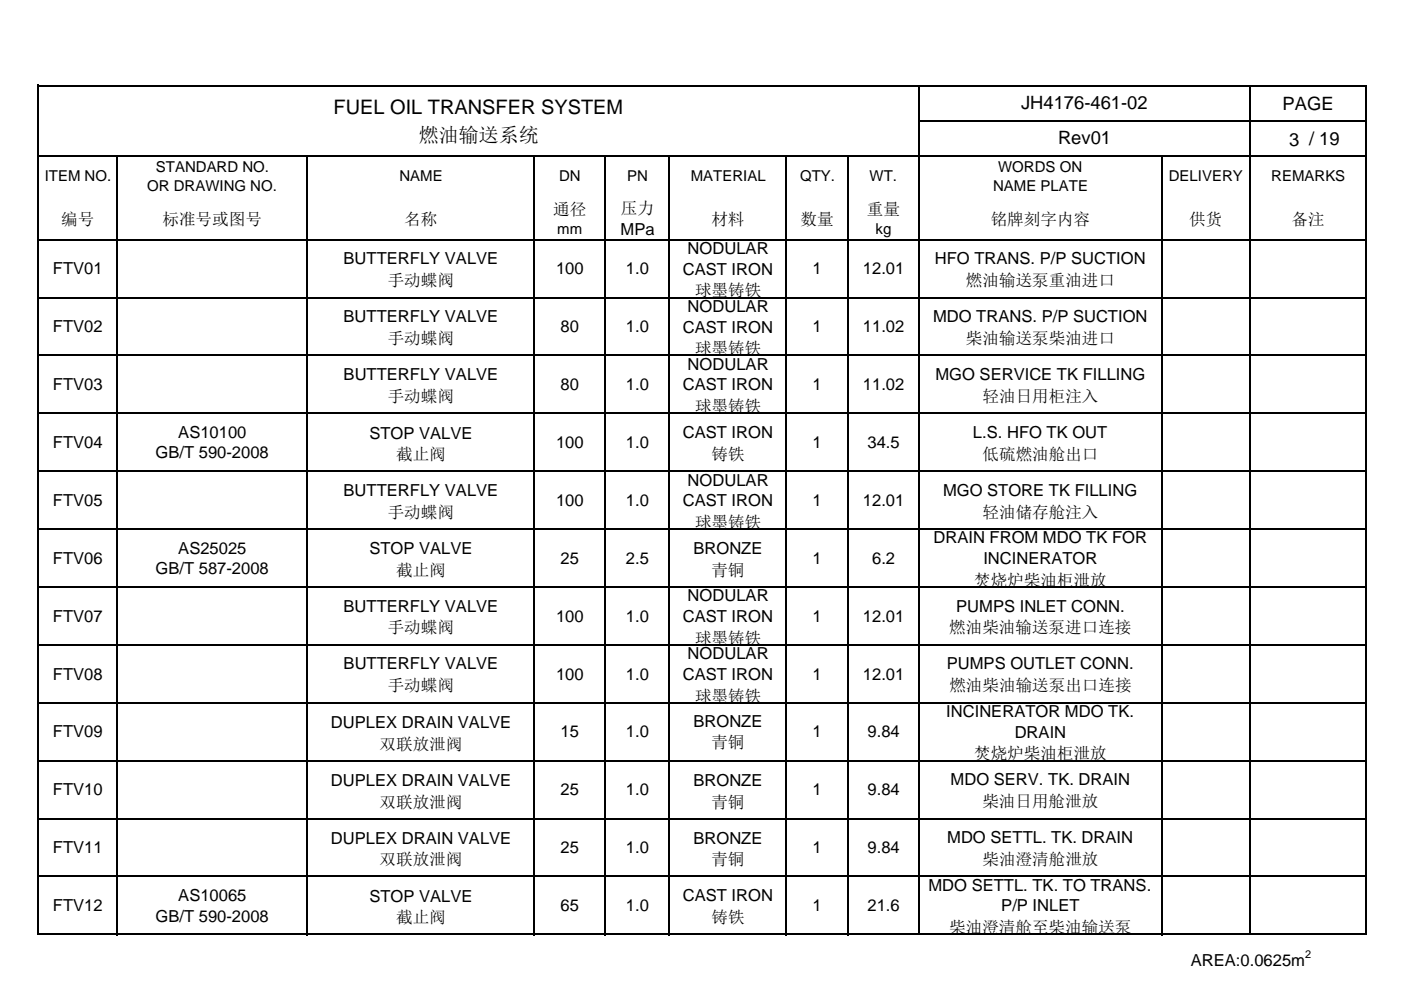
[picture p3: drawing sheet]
<svg xmlns="http://www.w3.org/2000/svg" width="297mm" height="210mm" viewBox="0 0 297 210" stroke-linecap="round" stroke-linejoin="round" font-family="sans-serif">
<defs><g id="words">
<g font-size="4.2">
<text x="70.7" y="24.2">FUEL OIL TRANSFER SYSTEM</text>
<text x="88.8" y="30.1">燃油输送系统</text>
</g>
<g font-size="3.9">
<text x="216.5" y="23.1">JH4176-461-02</text>
<text x="271.9" y="23.3">PAGE</text>
<text x="224.3" y="30.6">Rev01</text>
<text x="273.3" y="30.9">3 / 19</text>
</g>
<g font-size="3.5">
<text x="13" y="47.7">编号</text>
<text x="34.5" y="47.7">标准号或图号</text>
<text x="85.7" y="47.7">名称</text>
<text x="117.3" y="45.6">通径</text>
<text x="131.7" y="45.4">压力</text>
<text x="150.8" y="47.7">材料</text>
<text x="169.8" y="47.7">数量</text>
<text x="183.8" y="45.6">重量</text>
<text x="210.1" y="47.7">铭牌刻字内容</text>
<text x="252.1" y="47.7">供货</text>
<text x="273.8" y="47.7">备注</text>
<text x="131.6" y="49.8">MPa</text>
<text x="145.8" y="53.9">NODULAR</text>
<text x="11.2" y="58.2">FTV01</text>
<text x="72.9" y="56">BUTTERFLY VALVE</text>
<text x="117.9" y="58.2">100</text>
<text x="132.7" y="58.2">1.0</text>
<text x="144.8" y="58.3">CAST IRON</text>
<text x="172.3" y="58.2">1</text>
<text x="183" y="58.2">12.01</text>
<text x="198.2" y="56">HFO TRANS. P/P SUCTION</text>
<text x="82.2" y="60.7">手动蝶阀</text>
<text x="147.4" y="62.9">球墨铸铁</text>
<text x="204.8" y="60.7">燃油输送泵重油进口</text>
<text x="11.2" y="70.5">FTV02</text>
<text x="72.9" y="68.3">BUTTERFLY VALVE</text>
<text x="118.9" y="70.5">80</text>
<text x="132.7" y="70.5">1.0</text>
<text x="144.8" y="70.5">CAST IRON</text>
<text x="145.8" y="66.2">NODULAR</text>
<text x="172.3" y="70.5">1</text>
<text x="183" y="70.5">11.02</text>
<text x="197.8" y="68.3">MDO TRANS. P/P SUCTION</text>
<text x="82.2" y="72.9">手动蝶阀</text>
<text x="147.4" y="75.1">球墨铸铁</text>
<text x="204.8" y="72.9">柴油输送泵柴油进口</text>
<text x="11.2" y="82.8">FTV03</text>
<text x="72.9" y="80.6">BUTTERFLY VALVE</text>
<text x="118.9" y="82.8">80</text>
<text x="132.7" y="82.8">1.0</text>
<text x="144.8" y="82.8">CAST IRON</text>
<text x="145.8" y="78.4">NODULAR</text>
<text x="172.3" y="82.8">1</text>
<text x="183" y="82.8">11.02</text>
<text x="198.3" y="80.6">MGO SERVICE TK FILLING</text>
<text x="82.2" y="85.2">手动蝶阀</text>
<text x="147.4" y="87.4">球墨铸铁</text>
<text x="208.3" y="85.2">轻油日用柜注入</text>
<text x="11.2" y="95">FTV04</text>
<text x="37.8" y="92.9">AS10100</text>
<text x="78.3" y="93">STOP VALVE</text>
<text x="117.9" y="95">100</text>
<text x="132.7" y="95">1.0</text>
<text x="144.8" y="92.9">CAST IRON</text>
<text x="172.3" y="95">1</text>
<text x="183.9" y="95">34.5</text>
<text x="206.3" y="92.9">L.S. HFO TK OUT</text>
<text x="33" y="97.2">GB/T 590-2008</text>
<text x="84" y="97.6">截止阀</text>
<text x="150.9" y="97.5">铸铁</text>
<text x="208.3" y="97.5">低硫燃油舱出口</text>
<text x="11.2" y="107.3">FTV05</text>
<text x="72.9" y="105.2">BUTTERFLY VALVE</text>
<text x="117.9" y="107.3">100</text>
<text x="132.7" y="107.3">1.0</text>
<text x="144.8" y="107.4">CAST IRON</text>
<text x="145.8" y="103">NODULAR</text>
<text x="172.3" y="107.3">1</text>
<text x="183" y="107.3">12.01</text>
<text x="199.9" y="105.2">MGO STORE TK FILLING</text>
<text x="82.2" y="109.8">手动蝶阀</text>
<text x="147.4" y="112">球墨铸铁</text>
<text x="208.3" y="109.8">轻油储存舱注入</text>
<text x="11.2" y="119.6">FTV06</text>
<text x="37.8" y="117.4">AS25025</text>
<text x="78.3" y="117.6">STOP VALVE</text>
<text x="118.9" y="119.6">25</text>
<text x="132.7" y="119.6">2.5</text>
<text x="147" y="117.6">BRONZE</text>
<text x="172.3" y="119.6">1</text>
<text x="184.9" y="119.6">6.2</text>
<text x="197.9" y="115.3">DRAIN FROM MDO TK FOR</text>
<text x="208.5" y="119.6">INCINERATOR</text>
<text x="33" y="121.8">GB/T 587-2008</text>
<text x="84" y="122.2">截止阀</text>
<text x="150.8" y="122.2">青铜</text>
<text x="206.5" y="124.2">焚烧炉柴油柜泄放</text>
<text x="11.2" y="131.9">FTV07</text>
<text x="72.9" y="129.7">BUTTERFLY VALVE</text>
<text x="117.9" y="131.9">100</text>
<text x="132.7" y="131.9">1.0</text>
<text x="144.8" y="131.9">CAST IRON</text>
<text x="145.8" y="127.6">NODULAR</text>
<text x="172.3" y="131.9">1</text>
<text x="183" y="131.9">12.01</text>
<text x="202.7" y="129.7">PUMPS INLET CONN.</text>
<text x="82.2" y="134.3">手动蝶阀</text>
<text x="147.4" y="136.5">球墨铸铁</text>
<text x="201.2" y="134.3">燃油柴油输送泵进口连接</text>
<text x="72.9" y="142">BUTTERFLY VALVE</text>
<text x="145.8" y="139.8">NODULAR</text>
<text x="200.7" y="142">PUMPS OUTLET CONN.</text>
<text x="11.2" y="144.1">FTV08</text>
<text x="82.2" y="146.6">手动蝶阀</text>
<text x="117.9" y="144.1">100</text>
<text x="132.7" y="144.1">1.0</text>
<text x="144.8" y="144.2">CAST IRON</text>
<text x="147.4" y="148.8">球墨铸铁</text>
<text x="172.3" y="144.1">1</text>
<text x="183" y="144.1">12.01</text>
<text x="201.3" y="146.6">燃油柴油输送泵出口连接</text>
<text x="70.1" y="154.4">DUPLEX DRAIN VALVE</text>
<text x="147" y="154.3">BRONZE</text>
<text x="200.6" y="152.1">INCINERATOR MDO TK.</text>
<text x="11.2" y="156.4">FTV09</text>
<text x="80.5" y="159">双联放泄阀</text>
<text x="118.9" y="156.4">15</text>
<text x="132.7" y="156.4">1.0</text>
<text x="150.8" y="158.6">青铜</text>
<text x="172.3" y="156.4">1</text>
<text x="183.9" y="156.4">9.84</text>
<text x="206.5" y="161.1">焚烧炉柴油柜泄放</text>
<text x="215.1" y="156.5">DRAIN</text>
<text x="70.1" y="166.7">DUPLEX DRAIN VALVE</text>
<text x="147" y="166.7">BRONZE</text>
<text x="201.5" y="166.5">MDO SERV. TK. DRAIN</text>
<text x="11.2" y="168.7">FTV10</text>
<text x="80.5" y="171.3">双联放泄阀</text>
<text x="118.9" y="168.7">25</text>
<text x="132.7" y="168.7">1.0</text>
<text x="150.8" y="171.3">青铜</text>
<text x="172.3" y="168.7">1</text>
<text x="183.9" y="168.7">9.84</text>
<text x="208.3" y="171.2">柴油日用舱泄放</text>
<text x="70.1" y="178.9">DUPLEX DRAIN VALVE</text>
<text x="147" y="178.9">BRONZE</text>
<text x="200.8" y="178.8">MDO SETTL. TK. DRAIN</text>
<text x="11.2" y="181">FTV11</text>
<text x="80.5" y="183.6">双联放泄阀</text>
<text x="118.9" y="181">25</text>
<text x="132.7" y="181">1.0</text>
<text x="150.8" y="183.6">青铜</text>
<text x="172.3" y="181">1</text>
<text x="183.9" y="181">9.84</text>
<text x="208.3" y="183.4">柴油澄清舱泄放</text>
<text x="37.8" y="191.1">AS10065</text>
<text x="78.3" y="191.2">STOP VALVE</text>
<text x="144.8" y="191.1">CAST IRON</text>
<text x="196.8" y="188.9">MDO SETTL. TK. TO TRANS.</text>
<text x="11.2" y="193.3">FTV12</text>
<text x="33" y="195.5">GB/T 590-2008</text>
<text x="84" y="195.8">截止阀</text>
<text x="118.9" y="193.3">65</text>
<text x="132.7" y="193.3">1.0</text>
<text x="150.9" y="195.7">铸铁</text>
<text x="172.3" y="193.3">1</text>
<text x="183.9" y="193.3">21.6</text>
<text x="201.2" y="197.9">柴油澄清舱至柴油输送泵</text>
<text x="212.3" y="193.3">P/P INLET</text>
<text x="252.5" y="204.9">AREA:0.0625m</text>
</g>
<g font-size="3.2">
<text x="9.5" y="38.5">ITEM NO.</text>
<text x="31.2" y="40.5">OR DRAWING NO.</text>
<text x="33.1" y="36.5">STANDARD NO.</text>
<text x="84.7" y="38.5">NAME</text>
<text x="118.5" y="38.5">DN</text>
<text x="133" y="38.5">PN</text>
<text x="146.5" y="38.5">MATERIAL</text>
<text x="169.6" y="38.5">QTY.</text>
<text x="184.4" y="38.5">WT.</text>
<text x="210.6" y="40.5">NAME PLATE</text>
<text x="211.6" y="36.5">WORDS ON</text>
<text x="247.8" y="38.5">DELIVERY</text>
<text x="269.5" y="38.5">REMARKS</text>
<text x="118.1" y="49.7">mm</text>
<text x="185.6" y="49.7">kg</text>
</g>
<text font-size="2.3" x="276.7" y="203.2">2</text>
</g></defs>
<g fill="none" stroke="#000" stroke-width=".34">
<path d="M8.1 18v180.3M8.3 18.2h281.6M194.8 18.3v180M264.9 18.3v180M289.7 18.3v180M8.3 33.1h281.6M24.8 33.3v165M65.1 33.3v165M113.3 33.3v165M128.3 33.3v165M141.9 33.3v165M166.7 33.3v165"/>
<path d="M179.8 33.3v165M195 25.7h94.9M246.3 33.3v165M8.3 50.8h281.6M8.3 63.1h281.6M8.3 75.4h281.6M8.3 87.7h281.6M8.3 99.9h281.6M8.3 112.2h281.6M8.3 124.5h281.6M8.3 136.8h281.6M8.3 149.1h281.6"/>
<path d="M8.3 161.3h281.6M8.3 173.6h281.6M8.3 185.9h281.6M8.3 198.2h281.6"/>
</g>
<use href="#words"/>
</svg>
